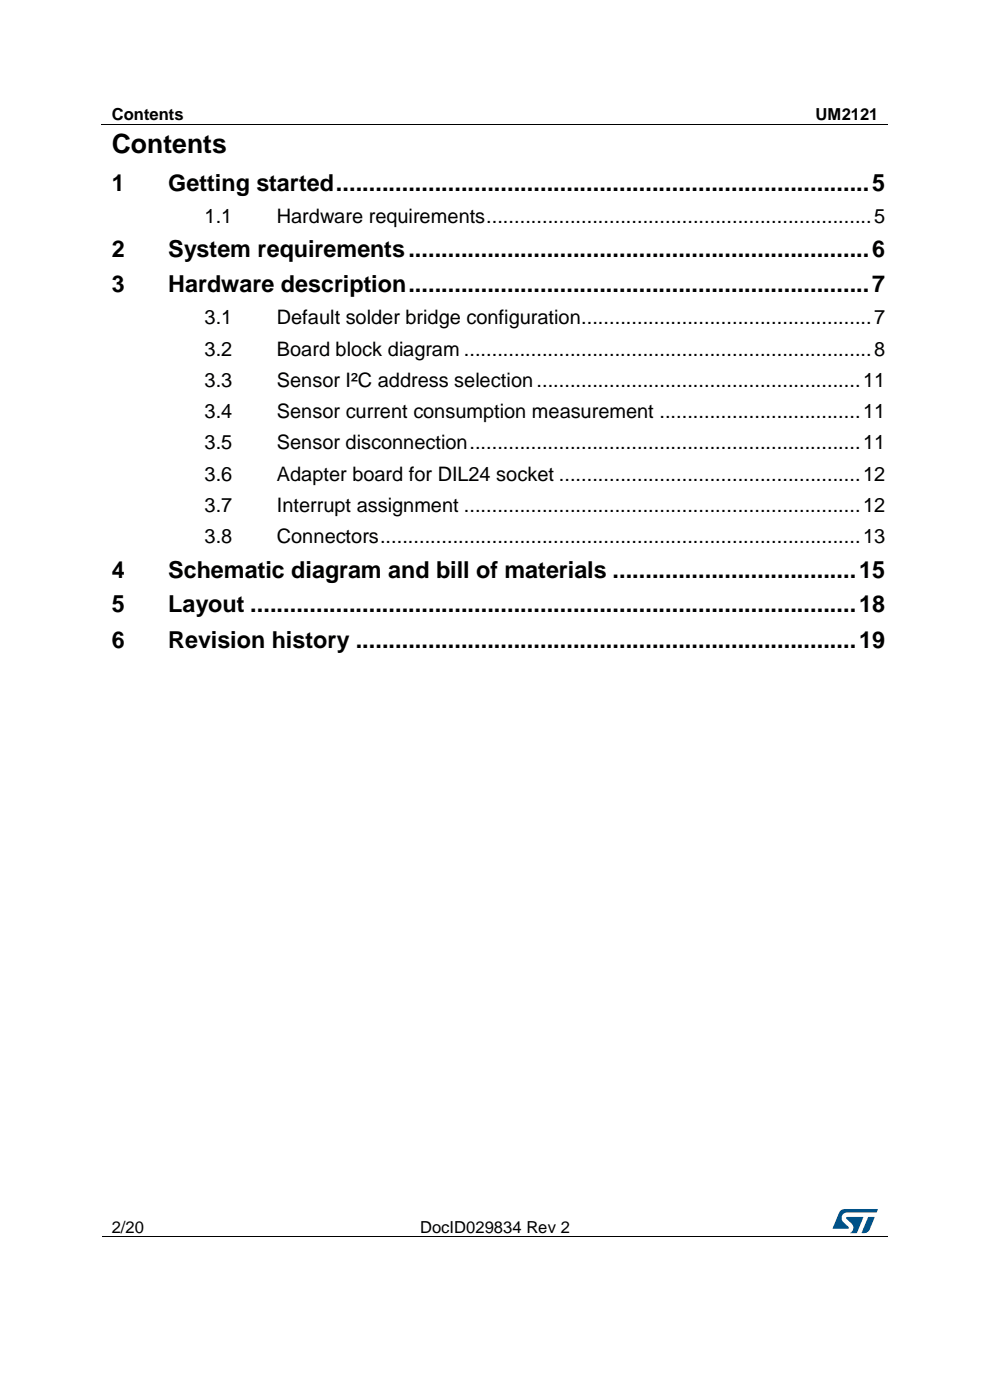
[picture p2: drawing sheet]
<svg xmlns="http://www.w3.org/2000/svg" width="210mm" height="297mm" viewBox="0 0 210 297" stroke-linecap="round" stroke-linejoin="round" font-family="sans-serif">
<defs><g id="words">
<text font-size="5.6" x="23.7" y="32.6">Contents</text>
<g font-size="5">
<text x="23.7" y="40.5">1</text>
<text x="35.7" y="40.5">Getting started.................................................................................5</text>
<text x="23.7" y="54.6">2</text>
<text x="35.7" y="54.6">System requirements......................................................................6</text>
<text x="23.7" y="62">3</text>
<text x="35.7" y="62">Hardware description......................................................................7</text>
<text x="23.7" y="122.5">4</text>
<text x="35.7" y="122.5">Schematic diagram and bill of materials .....................................15</text>
<text x="23.7" y="129.9">5</text>
<text x="35.7" y="129.9">Layout ............................................................................................18</text>
<text x="23.7" y="137.4">6</text>
<text x="35.7" y="137.4">Revision history ............................................................................19</text>
</g>
<g font-size="4.2">
<text x="43.4" y="47.3">1.1</text>
<text x="58.7" y="47.3">Hardware requirements.....................................................................5</text>
<text x="43.4" y="68.8">3.1</text>
<text x="58.7" y="68.8">Default solder bridge configuration....................................................7</text>
<text x="43.4" y="75.4">3.2</text>
<text x="58.7" y="75.4">Board block diagram .........................................................................8</text>
<text x="43.4" y="82.1">3.3</text>
<text x="58.7" y="82.1">Sensor I²C address selection..........................................................11</text>
<text x="43.4" y="88.7">3.4</text>
<text x="58.7" y="88.7">Sensor current consumption measurement ....................................11</text>
<text x="43.4" y="95.3">3.5</text>
<text x="58.7" y="95.3">Sensor disconnection......................................................................11</text>
<text x="43.4" y="102">3.6</text>
<text x="58.7" y="102">Adapter board for DIL24 socket ......................................................12</text>
<text x="43.4" y="108.6">3.7</text>
<text x="58.7" y="108.6">Interrupt assignment .......................................................................12</text>
<text x="43.4" y="115.2">3.8</text>
<text x="58.7" y="115.2">Connectors......................................................................................13</text>
</g>
<g font-size="3.5">
<text x="23.7" y="25.5">Contents</text>
<text x="173" y="25.5">UM2121</text>
<text x="23.7" y="261.5">2/20</text>
<text x="89.1" y="261.5">DocID029834 Rev 2</text>
</g>
</g></defs>
<path d="M21.6 26.5h166.7M21.6 262.4h166.7" fill="none" stroke="#000" stroke-width=".21"/>
<g fill="#000">
<path d="M104.9 26.4h.2v.1h-.2z" fill-rule="evenodd"/>
<path d="M61.6 262.3h.1v.2h-.1z" fill-rule="evenodd"/>
<path d="M148 262.3h.2v.2h-.2z" fill-rule="evenodd"/>
</g>
<g fill="#005288">
<path d="M178.2 256.9l.6-.4h.4l7 .1-.3 .6h-6.1a1.26 1.26 0 0 0-1.3 1.1 1.26 1.26 0 0 0 .8 1.4l.7 .6v.3l-3.3 .1z"/>
<path d="M184.2 258.2l1.3 .1-1 2.5a1.32 1.32 0 0 1-1.7 .7z"/>
<path d="M179.6 258.2l3.6 .1-1.5 3.3h-1.4a1.35 1.35 0 0 0 .7-1.2 1.35 1.35 0 0 0-.8-1.2l-.6-.6z"/>
</g>
<use href="#words"/>
</svg>
